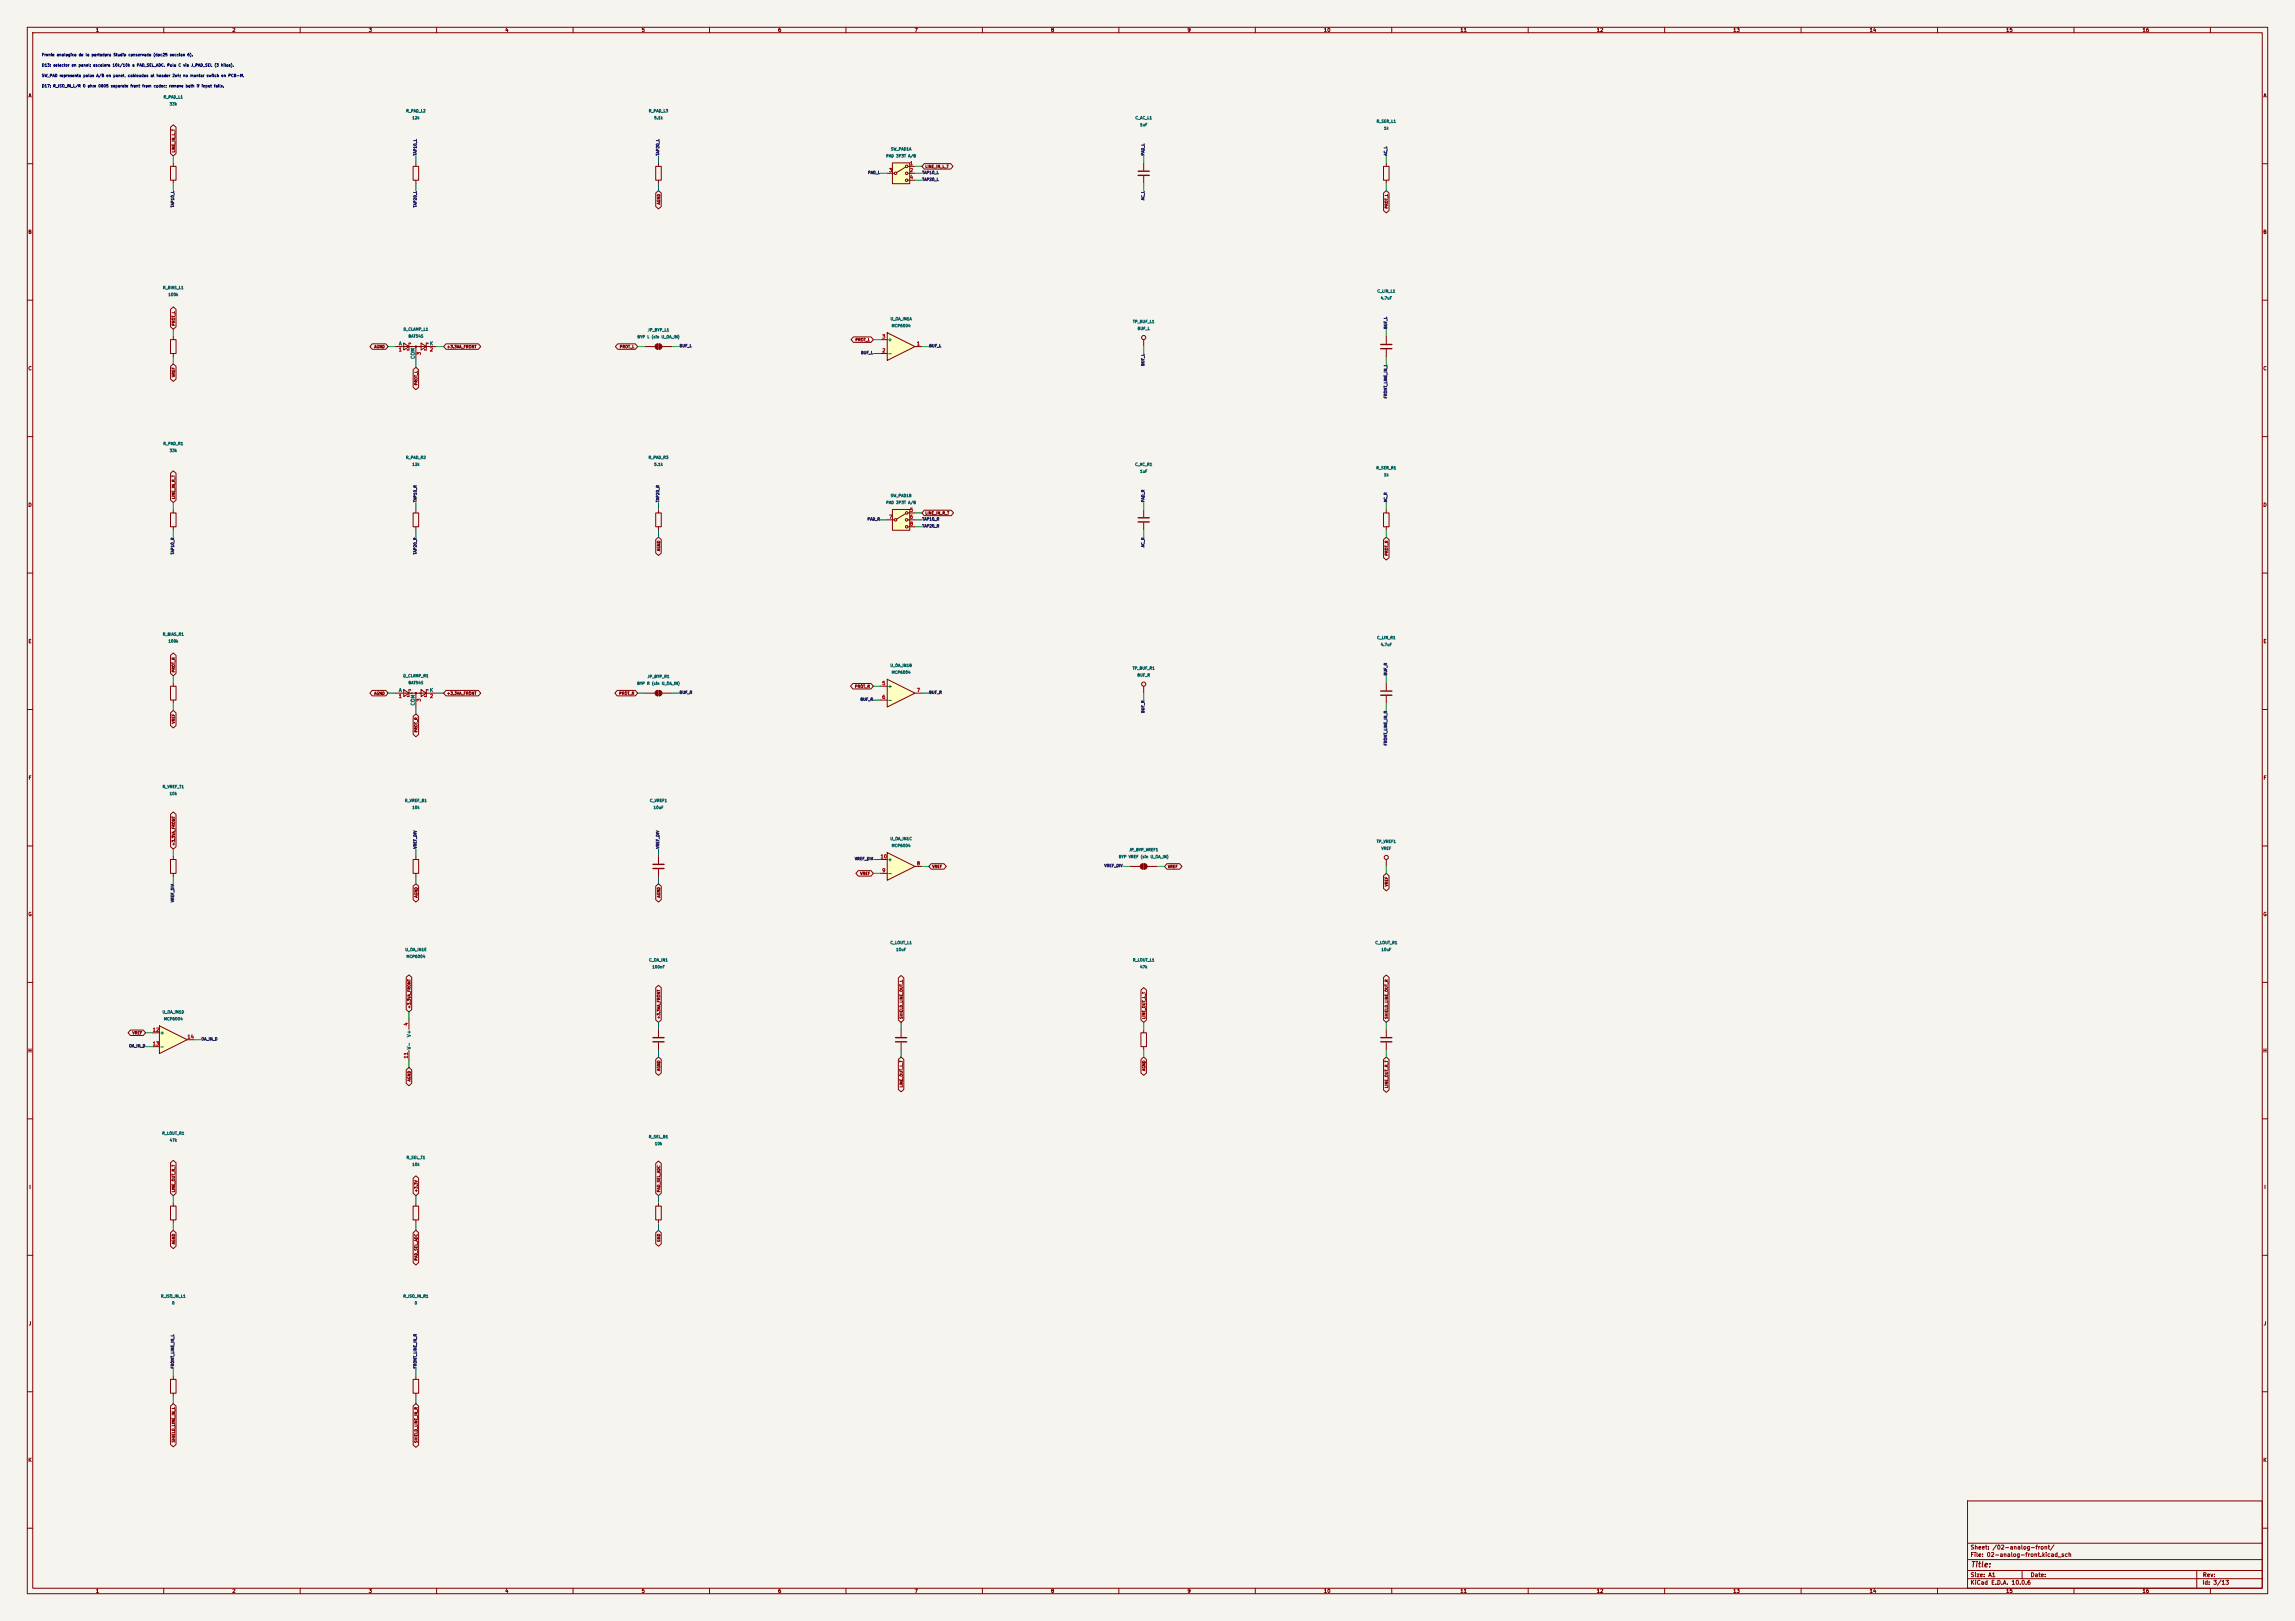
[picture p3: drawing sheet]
<svg xmlns="http://www.w3.org/2000/svg" width="841mm" height="594mm" viewBox="0 0 841 594" stroke-linecap="round" stroke-linejoin="round" font-family="sans-serif">
<defs><g id="words">
<text font-size="2" fill="#840000" x="722" y="574.8">Title:</text>
<g font-size="1.5" fill="#840000">
<text x="721.9" y="568.1">Sheet: /02-analog-front/</text>
<text x="721.9" y="570.8">File: 02-analog-front.kicad_sch</text>
<text x="721.9" y="581">KiCad E.D.A. 10.0.6</text>
<text x="721.9" y="578.2">Size: A1</text>
<text x="743.9" y="578.2">Date:</text>
<text x="806.9" y="581">Id: 3/13</text>
<text x="807" y="578.2">Rev:</text>
</g>
<g font-size="1.3" fill="#840000">
<text x="35" y="12">1</text>
<text x="85" y="12">2</text>
<text x="135" y="12">3</text>
<text x="185" y="12">4</text>
<text x="235" y="12">5</text>
<text x="285" y="12">6</text>
<text x="335" y="12">7</text>
<text x="385" y="12">8</text>
<text x="435" y="12">9</text>
<text x="485" y="12">10</text>
<text x="535" y="12">11</text>
<text x="585" y="12">12</text>
<text x="635" y="12">13</text>
<text x="685" y="12">14</text>
<text x="735" y="12">15</text>
<text x="785" y="12">16</text>
<text x="10.3" y="36">A</text>
<text x="829.3" y="36">A</text>
<text x="10.2" y="86">B</text>
<text x="829.2" y="86">B</text>
<text x="10.2" y="136">C</text>
<text x="829.2" y="136">C</text>
<text x="10.2" y="186">D</text>
<text x="829.2" y="186">D</text>
<text x="10.3" y="236">E</text>
<text x="829.3" y="236">E</text>
<text x="10.3" y="286">F</text>
<text x="829.3" y="286">F</text>
<text x="10.2" y="336">G</text>
<text x="829.2" y="336">G</text>
<text x="10.2" y="386">H</text>
<text x="829.2" y="386">H</text>
<text x="10.6" y="436">I</text>
<text x="829.6" y="436">I</text>
<text x="10.4" y="486">J</text>
<text x="829.4" y="486">J</text>
<text x="10.2" y="536">K</text>
<text x="829.2" y="536">K</text>
<text x="35" y="584">1</text>
<text x="85" y="584">2</text>
<text x="135" y="584">3</text>
<text x="185" y="584">4</text>
<text x="235" y="584">5</text>
<text x="285" y="584">6</text>
<text x="335" y="584">7</text>
<text x="385" y="584">8</text>
<text x="435" y="584">9</text>
<text x="485" y="584">10</text>
<text x="535" y="584">11</text>
<text x="585" y="584">12</text>
<text x="635" y="584">13</text>
<text x="685" y="584">14</text>
<text x="735" y="584">15</text>
<text x="785" y="584">16</text>
</g>
<g font-size="1.3" fill="#a90000">
<text x="325.7" y="63.4">3</text>
<text x="333.3" y="60.8">1</text>
<text x="333.3" y="63.4">2</text>
<text x="333.3" y="65.9">4</text>
<text x="323.1" y="124.3">3</text>
<text x="146" y="129.1">1</text>
<text x="154.5" y="130.3" transform="rotate(-90 154.5 130.3)">3</text>
<text x="157.4" y="129.1">2</text>
<text x="323.1" y="129.4">2</text>
<text x="335.8" y="126.9">1</text>
<text x="325.7" y="190.4">7</text>
<text x="333.3" y="187.8">5</text>
<text x="333.3" y="190.4">6</text>
<text x="333.3" y="192.9">8</text>
<text x="323.1" y="251.3">5</text>
<text x="146" y="256.1">1</text>
<text x="154.5" y="257.3" transform="rotate(-90 154.5 257.3)">3</text>
<text x="157.4" y="256.1">2</text>
<text x="323.1" y="256.4">6</text>
<text x="335.8" y="253.9">7</text>
<text x="322.5" y="314.8">10</text>
<text x="335.8" y="317.4">8</text>
<text x="323.1" y="319.9">9</text>
<text x="149.7" y="376" transform="rotate(-90 149.7 376)">4</text>
<text x="55.8" y="378.3">12</text>
<text x="55.8" y="383.4">13</text>
<text x="68.5" y="380.9">14</text>
<text x="149.7" y="388.1" transform="rotate(-90 149.7 388.1)">11</text>
</g>
<g font-size="1.3" fill="#006464">
<text x="325.2" y="125.4">+</text>
<text x="146" y="126.9">A</text>
<text x="152.3" y="131.7" transform="rotate(-90 152.3 131.7)">COM</text>
<text x="157.4" y="126.9">K</text>
<text x="325.2" y="130.5">-</text>
<text x="146" y="253.9">A</text>
<text x="157.4" y="253.9">K</text>
<text x="325.2" y="252.4">+</text>
<text x="325.2" y="257.5">-</text>
<text x="152.3" y="258.7" transform="rotate(-90 152.3 258.7)">COM</text>
<text x="325.2" y="315.9">+</text>
<text x="325.2" y="321">-</text>
<text x="58.5" y="379.4">+</text>
<text x="150.8" y="380.2" transform="rotate(-90 150.8 380.2)">V+</text>
<text x="58.5" y="384.5">-</text>
<text x="150.8" y="384.7" transform="rotate(-90 150.8 384.7)">V-</text>
</g>
<g font-size="1" fill="#0000c2">
<text x="15.2" y="20.8">Frente analogico de la portadora Studio conservado (doc25 seccion 6).</text>
<text x="15.2" y="24.6">D13: selector en panel; escalera 10k/10k a PAD_SEL_ADC. Polo C via J_PAD_SEL (3 hilos).</text>
<text x="15.2" y="28.4">SW_PAD representa polos A/B en panel, cableados al header 2x4; no montar switch en PCB-M.</text>
<text x="15.2" y="32.3">D17: R_ISO_IN_L/R 0 ohm 0805 separate front from codec; remove both if input fails.</text>
</g>
<g font-size="1" fill="#006464">
<text x="59.8" y="36.3">R_PAD_L1</text>
<text x="62" y="38.9">33k</text>
<text x="148.7" y="41.4">R_PAD_L2</text>
<text x="237.6" y="41.4">R_PAD_L3</text>
<text x="150.9" y="43.9">12k</text>
<text x="239.6" y="43.9">5.1k</text>
<text x="415.9" y="43.9">C_AC_L1</text>
<text x="417.6" y="46.5">1uF</text>
<text x="504.3" y="45.2">R_SER_L1</text>
<text x="507" y="47.7">1k</text>
<text x="324.6" y="57.9">PAD 3P3T A/B</text>
<text x="326.3" y="55.4">SW_PAD1A</text>
<text x="59.6" y="106.2">R_BIAS_L1</text>
<text x="504.6" y="107.4">C_LIN_L1</text>
<text x="61.6" y="108.7">100k</text>
<text x="505.8" y="110">4.7uF</text>
<text x="326.2" y="117.6">U_OA_IN1A</text>
<text x="415" y="118.6">TP_BUF_L1</text>
<text x="147.8" y="121.4">D_CLAMP_L1</text>
<text x="149.6" y="123.9">BAT54S</text>
<text x="233.5" y="124.2">BYP L (sin U_OA_IN)</text>
<text x="237.2" y="121.7">JP_BYP_L1</text>
<text x="326.6" y="120.1">MCP6004</text>
<text x="416.8" y="121.2">BUF_L</text>
<text x="59.7" y="163.3">R_PAD_R1</text>
<text x="62" y="165.9">33k</text>
<text x="148.6" y="168.4">R_PAD_R2</text>
<text x="150.9" y="170.9">12k</text>
<text x="237.5" y="168.4">R_PAD_R3</text>
<text x="239.6" y="170.9">5.1k</text>
<text x="415.8" y="170.9">C_AC_R1</text>
<text x="417.6" y="173.5">1uF</text>
<text x="504.2" y="172.2">R_SER_R1</text>
<text x="507" y="174.7">1k</text>
<text x="324.6" y="184.9">PAD 3P3T A/B</text>
<text x="326.3" y="182.4">SW_PAD1B</text>
<text x="59.5" y="233.2">R_BIAS_R1</text>
<text x="61.6" y="235.7">100k</text>
<text x="504.5" y="234.4">C_LIN_R1</text>
<text x="505.8" y="237">4.7uF</text>
<text x="326.1" y="244.6">U_OA_IN1B</text>
<text x="414.9" y="245.6">TP_BUF_R1</text>
<text x="147.7" y="248.4">D_CLAMP_R1</text>
<text x="149.6" y="250.9">BAT54S</text>
<text x="233.4" y="251.2">BYP R (sin U_OA_IN)</text>
<text x="237.2" y="248.7">JP_BYP_R1</text>
<text x="326.6" y="247.1">MCP6004</text>
<text x="416.7" y="248.2">BUF_R</text>
<text x="59.5" y="289">R_VREF_T1</text>
<text x="62" y="291.6">10k</text>
<text x="148.3" y="294.1">R_VREF_B1</text>
<text x="150.9" y="296.7">10k</text>
<text x="238" y="294.1">C_VREF1</text>
<text x="239.4" y="296.7">10uF</text>
<text x="326.1" y="308.1">U_OA_IN1C</text>
<text x="326.6" y="310.6">MCP6004</text>
<text x="504.4" y="309.1">TP_VREF1</text>
<text x="506.1" y="311.7">VREF</text>
<text x="409.9" y="314.7">BYP VREF (sin U_OA_IN)</text>
<text x="413.6" y="312.2">JP_BYP_VREF1</text>
<text x="326.1" y="346.2">C_LOUT_L1</text>
<text x="503.8" y="346.2">C_LOUT_R1</text>
<text x="148.4" y="348.7">U_OA_IN1E</text>
<text x="148.8" y="351.3">MCP6004</text>
<text x="237.7" y="352.5">C_OA_IN1</text>
<text x="328.3" y="348.7">10uF</text>
<text x="415" y="352.5">R_LOUT_L1</text>
<text x="506.1" y="348.7">10uF</text>
<text x="238.9" y="355.1">100nF</text>
<text x="417.6" y="355.1">47k</text>
<text x="59.4" y="371.6">U_OA_IN1D</text>
<text x="59.9" y="374.1">MCP6004</text>
<text x="59.3" y="416">R_LOUT_R1</text>
<text x="62" y="418.6">47k</text>
<text x="237.6" y="417.3">R_SEL_B1</text>
<text x="239.8" y="419.9">10k</text>
<text x="148.8" y="424.9">R_SEL_T1</text>
<text x="150.9" y="427.5">10k</text>
<text x="58.9" y="475.7">R_ISO_IN_L1</text>
<text x="62.9" y="478.3">0</text>
<text x="147.7" y="475.7">R_ISO_IN_R1</text>
<text x="151.8" y="478.3">0</text>
</g>
<g font-size="1" fill="#840000">
<text x="64.3" y="56" transform="rotate(-90 64.3 56)">LINE_IN_L_T</text>
<text x="338.9" y="61.8">LINE_IN_L_T</text>
<text x="242.1" y="75.1" transform="rotate(-90 242.1 75.1)">AGND</text>
<text x="508.8" y="76.6" transform="rotate(-90 508.8 76.6)">PROT_L</text>
<text x="64.3" y="119.5" transform="rotate(-90 64.3 119.5)">PROT_L</text>
<text x="313.3" y="125.3">PROT_L</text>
<text x="137" y="127.8">AGND</text>
<text x="163.7" y="127.8">+3.3VA_FRONT</text>
<text x="227" y="127.8">PROT_L</text>
<text x="64.3" y="138.3" transform="rotate(-90 64.3 138.3)">VREF</text>
<text x="153.2" y="141.3" transform="rotate(-90 153.2 141.3)">PROT_L</text>
<text x="64.3" y="183" transform="rotate(-90 64.3 183)">LINE_IN_R_T</text>
<text x="338.9" y="188.8">LINE_IN_R_T</text>
<text x="242.1" y="202.1" transform="rotate(-90 242.1 202.1)">AGND</text>
<text x="508.8" y="203.7" transform="rotate(-90 508.8 203.7)">PROT_R</text>
<text x="64.3" y="246.5" transform="rotate(-90 64.3 246.5)">PROT_R</text>
<text x="137" y="254.8">AGND</text>
<text x="163.7" y="254.8">+3.3VA_FRONT</text>
<text x="226.8" y="254.8">PROT_R</text>
<text x="313.1" y="252.3">PROT_R</text>
<text x="64.3" y="265.3" transform="rotate(-90 64.3 265.3)">VREF</text>
<text x="153.2" y="268.5" transform="rotate(-90 153.2 268.5)">PROT_R</text>
<text x="64.3" y="310" transform="rotate(-90 64.3 310)">+3.3VA_FRONT</text>
<text x="315.1" y="320.9">VREF</text>
<text x="341.5" y="318.3">VREF</text>
<text x="427.8" y="318.3">VREF</text>
<text x="153.2" y="329.1" transform="rotate(-90 153.2 329.1)">AGND</text>
<text x="242.1" y="329.1" transform="rotate(-90 242.1 329.1)">AGND</text>
<text x="508.8" y="325" transform="rotate(-90 508.8 325)">VREF</text>
<text x="150.7" y="369.7" transform="rotate(-90 150.7 369.7)">+3.3VA_FRONT</text>
<text x="242.1" y="373.5" transform="rotate(-90 242.1 373.5)">+3.3VA_FRONT</text>
<text x="331" y="373.5" transform="rotate(-90 331 373.5)">SHIELD_LINE_OUT_L</text>
<text x="419.9" y="373.5" transform="rotate(-90 419.9 373.5)">LINE_OUT_L_T</text>
<text x="508.8" y="373.5" transform="rotate(-90 508.8 373.5)">SHIELD_LINE_OUT_R</text>
<text x="48.4" y="379.3">VREF</text>
<text x="242.1" y="392.6" transform="rotate(-90 242.1 392.6)">AGND</text>
<text x="419.9" y="392.6" transform="rotate(-90 419.9 392.6)">AGND</text>
<text x="150.7" y="396.4" transform="rotate(-90 150.7 396.4)">AGND</text>
<text x="331" y="398.6" transform="rotate(-90 331 398.6)">LINE_OUT_L_T</text>
<text x="508.8" y="398.8" transform="rotate(-90 508.8 398.8)">LINE_OUT_R_T</text>
<text x="64.3" y="437" transform="rotate(-90 64.3 437)">LINE_OUT_R_T</text>
<text x="153.2" y="437" transform="rotate(-90 153.2 437)">+3.3V</text>
<text x="242.1" y="437" transform="rotate(-90 242.1 437)">PAD_SEL_ADC</text>
<text x="242.1" y="455.2" transform="rotate(-90 242.1 455.2)">GND</text>
<text x="64.3" y="456.1" transform="rotate(-90 64.3 456.1)">AGND</text>
<text x="153.2" y="462.1" transform="rotate(-90 153.2 462.1)">PAD_SEL_ADC</text>
<text x="64.3" y="528.7" transform="rotate(-90 64.3 528.7)">SHIELD_LINE_IN_L</text>
<text x="153.2" y="528.9" transform="rotate(-90 153.2 528.9)">SHIELD_LINE_IN_R</text>
</g>
<g font-size="1" fill="#0f0f0f">
<text x="152.9" y="57.1" transform="rotate(-90 152.9 57.1)">TAP10_L</text>
<text x="241.8" y="57.1" transform="rotate(-90 241.8 57.1)">TAP20_L</text>
<text x="419.6" y="57.1" transform="rotate(-90 419.6 57.1)">PAD_L</text>
<text x="508.5" y="57.1" transform="rotate(-90 508.5 57.1)">AC_L</text>
<text x="318" y="64">PAD_L</text>
<text x="337.8" y="64">TAP10_L</text>
<text x="337.8" y="66.5">TAP20_L</text>
<text x="64" y="76.1" transform="rotate(-90 64 76.1)">TAP10_L</text>
<text x="152.9" y="76.1" transform="rotate(-90 152.9 76.1)">TAP20_L</text>
<text x="419.6" y="73.5" transform="rotate(-90 419.6 73.5)">AC_L</text>
<text x="508.5" y="120.6" transform="rotate(-90 508.5 120.6)">BUF_L</text>
<text x="248.9" y="127.5">BUF_L</text>
<text x="315.4" y="130">BUF_L</text>
<text x="340.4" y="127.5">BUF_L</text>
<text x="419.6" y="134.2" transform="rotate(-90 419.6 134.2)">BUF_L</text>
<text x="508.5" y="146.1" transform="rotate(-90 508.5 146.1)">FRONT_LINE_IN_L</text>
<text x="152.9" y="184.1" transform="rotate(-90 152.9 184.1)">TAP10_R</text>
<text x="241.8" y="184.1" transform="rotate(-90 241.8 184.1)">TAP20_R</text>
<text x="419.6" y="184.1" transform="rotate(-90 419.6 184.1)">PAD_R</text>
<text x="508.5" y="184.1" transform="rotate(-90 508.5 184.1)">AC_R</text>
<text x="317.8" y="191">PAD_R</text>
<text x="337.8" y="191">TAP10_R</text>
<text x="337.8" y="193.5">TAP20_R</text>
<text x="64" y="203.3" transform="rotate(-90 64 203.3)">TAP10_R</text>
<text x="152.9" y="203.3" transform="rotate(-90 152.9 203.3)">TAP20_R</text>
<text x="419.6" y="200.7" transform="rotate(-90 419.6 200.7)">AC_R</text>
<text x="508.5" y="247.6" transform="rotate(-90 508.5 247.6)">BUF_R</text>
<text x="248.9" y="254.5">BUF_R</text>
<text x="315.2" y="257">BUF_R</text>
<text x="340.4" y="254.5">BUF_R</text>
<text x="419.6" y="261.4" transform="rotate(-90 419.6 261.4)">BUF_R</text>
<text x="508.5" y="273.3" transform="rotate(-90 508.5 273.3)">FRONT_LINE_IN_R</text>
<text x="152.9" y="311.1" transform="rotate(-90 152.9 311.1)">VREF_DIV</text>
<text x="241.8" y="311.1" transform="rotate(-90 241.8 311.1)">VREF_DIV</text>
<text x="313.1" y="315.4">VREF_DIV</text>
<text x="404.6" y="318">VREF_DIV</text>
<text x="64" y="330.8" transform="rotate(-90 64 330.8)">VREF_DIV</text>
<text x="73.7" y="381.5">OA_IN_D</text>
<text x="47.2" y="384">OA_IN_D</text>
<text x="64" y="501.6" transform="rotate(-90 64 501.6)">FRONT_LINE_IN_L</text>
<text x="152.9" y="501.6" transform="rotate(-90 152.9 501.6)">FRONT_LINE_IN_R</text>
</g>
</g></defs>
<path d="M0 0h841v594h-841z" fill="#f5f4ef" stroke="#f5f4ef" stroke-width=".37"/>
<g fill="none" stroke="#840000" stroke-width=".37">
<path d="M10 10h821v574h-821zM12 12h817v570h-817zM60 10v2M110 10v2M160 10v2M210 10v2M260 10v2M310 10v2M360 10v2M410 10v2M460 10v2M510 10v2"/>
<path d="M560 10v2M610 10v2M660 10v2M710 10v2M760 10v2M810 10v2M10 60h2M829 60h2M10 110h2M829 110h2M62.5 124.5h2v5h-2zM63.5 123.2v1.3"/>
<path d="M63.5 129.5v1.3M10 160h2M829 160h2M10 210h2M829 210h2M10 260h2M62.5 251.5h2v5h-2zM63.5 250.2v1.3M63.5 256.5v1.3M829 260h2M10 310h2M62.5 315h2v5h-2z"/>
<path d="M63.5 313.7v1.3M829 310h2M63.5 320v1.3M10 360h2M829 360h2M10 410h2M829 410h2M10 460h2M829 460h2M10 510h2M829 510h2M10 560h2"/>
<path d="M721 550h108v32h-108zM829 560h2M721 578.5h108M721 575.5h108M721 571.5h108M721 565.5h108M741 575.5v3M805 575.5v6.5M60 582v2M110 582v2M160 582v2M210 582v2"/>
<path d="M260 582v2M310 582v2M360 582v2M410 582v2M460 582v2M510 582v2M560 582v2M610 582v2M660 582v2M710 582v2M760 582v2M810 582v2"/>
</g>
<path d="M327 59.7h6.4v7.6h-6.4z" fill="#ffffc2"/>
<g fill="none" stroke="#840000" stroke-width=".37">
<path d="M327 59.7h6.4v7.6h-6.4zM419.1 59.7v2.8M325.1 63.5h2.6M331.9 61.2l-3.4 2M332.7 61h2.6M332.7 63.5h2.6M332.7 66h2.6M419.1 64.5v2.8"/>
<circle cx="328.2" cy="63.5" r=".46"/>
<circle cx="332.2" cy="66" r=".46"/>
<circle cx="332.2" cy="61" r=".46"/>
<circle cx="332.2" cy="63.5" r=".46"/>
</g>
<path d="M417.1 62.7h4M417.1 64.3h4" fill="none" stroke="#840000" stroke-width=".51"/>
<path d="M58.4 375.9l10.2 5.1-10.2 5.1z" fill="#ffffc2"/>
<path d="M55.9 378.5h2.5M58.4 375.9l10.2 5.1-10.2 5.1zM55.9 383.5h2.5M68.6 381h2.5" fill="none" stroke="#840000" stroke-width=".37"/>
<path d="M325.1 248.9l10.2 5.1-10.2 5.1z" fill="#ffffc2"/>
<g fill="none" stroke="#840000" stroke-width=".37">
<path d="M419.1 124.5v2.5M322.6 251.5h2.5M322.6 256.5h2.5M325.1 248.9l10.2 5.1-10.2 5.1zM335.3 254h2.5M508 315v2.5M508 377.2v2.8M508 382v2.8M62.5 442h2v5h-2zM63.5 440.7v1.3M63.5 447v1.3"/>
<circle cx="419.1" cy="123.7" r=".76"/>
<circle cx="508" cy="314.2" r=".76"/>
</g>
<path d="M506 380.2h4M506 381.8h4" fill="none" stroke="#840000" stroke-width=".51"/>
<path d="M325.1 121.9l10.2 5.1-10.2 5.1z" fill="#ffffc2"/>
<path d="M508 59.7v1.3M507 61h2v5h-2zM508 66v1.3M322.6 129.5h2.5M322.6 124.5h2.5M325.1 121.9l10.2 5.1-10.2 5.1zM335.3 127h2.5" fill="none" stroke="#840000" stroke-width=".37"/>
<path d="M327 186.7h6.4v7.6h-6.4z" fill="#ffffc2"/>
<g fill="none" stroke="#840000" stroke-width=".37">
<path d="M152.4 59.7v1.3M241.3 59.7v1.3M151.4 61h2v5h-2zM152.4 66v1.3M240.3 61h2v5h-2zM241.3 66v1.3M144.8 127h15.2M148 125.7l1.9 1.3-1.9 1.3zM150.5 126v-.3h-.6v2.6h-.7v-.3M152.4 127v5.1M154.3 125.7l1.9 1.3-1.9 1.3zM156.8 126v-.3h-.6v2.6h-.6v-.3"/>
<path d="M236.2 127h3.8M241 126v2M241.6 126v2M242.6 127h3.8M508 123.2v2.8M508 128v2.8M62.5 188h2v5h-2zM63.5 186.7v1.3M63.5 193v1.3M151.4 188h2v5h-2zM152.4 186.7v1.3M152.4 193v1.3"/>
<path d="M240.3 188h2v5h-2zM241.3 186.7v1.3M241.3 193v1.3M325.1 190.5h2.6M327 186.7h6.4v7.6h-6.4zM331.9 188.2l-3.4 2M332.7 188h2.6M332.7 190.5h2.6M332.7 193h2.6M419.1 186.7v2.8M419.1 191.5v2.8M507 188h2v5h-2z"/>
<path d="M508 186.7v1.3M508 193v1.3M144.8 254h15.2M148 252.7l1.9 1.3-1.9 1.3zM150.5 253v-.3h-.6v2.6h-.7v-.3M152.4 254v5.1M154.3 252.7l1.9 1.3-1.9 1.3zM156.8 253v-.3h-.6v2.6h-.6v-.3M236.2 254h3.8M241 253v2M241.6 253v2M242.6 254h3.8"/>
<path d="M419.1 251.5v2.5M508 250.2v2.8M508 255v2.8M151.4 315h2v5h-2zM152.4 313.7v1.3M241.3 313.7v2.8M241.3 318.5v2.8M414 317.5h3.8M418.8 316.5v2M419.4 316.5v2M420.4 317.5h3.8M152.4 320v1.3"/>
<path d="M149.9 373.4v3.8M241.3 377.2v2.8M330.2 377.2v2.8M418.1 378.5h2v5h-2zM419.1 377.2v1.3M149.9 384.8v3.8M241.3 382v2.8M330.2 382v2.8M419.1 383.5v1.3M151.4 442h2v5h-2zM152.4 440.7v1.3M152.4 447v1.3"/>
<path d="M62.5 505.5h2v5h-2zM63.5 504.2v1.3M63.5 510.5v1.3M151.4 505.5h2v5h-2zM152.4 504.2v1.3M152.4 510.5v1.3"/>
<circle cx="328.2" cy="190.5" r=".46"/>
<circle cx="332.2" cy="193" r=".46"/>
<circle cx="332.2" cy="190.5" r=".46"/>
<circle cx="332.2" cy="188" r=".46"/>
<circle cx="419.1" cy="250.7" r=".76"/>
</g>
<g fill="#840000" stroke="#840000" stroke-width=".37">
<path d="M240.3 253.3l.7-.3v2l-.9-.7z"/>
<path d="M241.6 253l.7 .3 .3 .7-.3 .7-.7 .3z"/>
<path d="M240.3 126.3l.7-.3v2l-.9-.7z"/>
<path d="M241.6 126l.7 .3 .3 .7-.3 .7-.7 .3z"/>
<path d="M418.1 316.8l.7-.3v2l-.9-.7z"/>
<path d="M419.4 316.5l.7 .3 .3 .7-.3 .7-.7 .3z"/>
<circle cx="152.4" cy="127" r=".25"/>
<circle cx="152.4" cy="254" r=".25"/>
</g>
<path d="M506 126.2h4M506 127.8h4M417.1 189.7h4M417.1 191.3h4M506 253.2h4M506 254.8h4M239.3 316.7h4M239.3 318.3h4M239.3 380.2h4M239.3 381.8h4M328.2 380.2h4M328.2 381.8h4" fill="none" stroke="#840000" stroke-width=".51"/>
<path d="M325.1 312.4l10.2 5.1-10.2 5.1z" fill="#ffffc2"/>
<g fill="none" stroke="#840000" stroke-width=".37">
<path d="M62.5 46.6l1-.9 1 .9v9.7l-1 .8-1-.8zM63.5 59.7v1.3M338.7 60h9.7l.8 1-.8 1h-9.7l-.9-1zM62.5 61h2v5h-2zM63.5 66v1.3M240.3 70.7l1-.9 1 .9v5l-1 .9-1-.9zM507 70.7l1-.9 1 .9v6.5l-1 .8-1-.8zM62.5 113.3l1-.8 1 .8v6.5l-1 .8-1-.8zM62.5 134.2l1-.9 1 .9v4.7l-1 .9-1-.9zM136.4 126h5l.8 1-.8 1h-5l-.9-1zM151.4 135.5l1-.9 1 .9v6.4l-1 .9-1-.9zM163.4 126h11.9l.9 1-.9 1h-11.9l-.8-1z"/>
<path d="M226.4 126h6.4l.9 1-.9 1h-6.4l-.9-1zM312.7 123.5h6.5l.8 1-.8 1h-6.5l-.8-1zM62.5 173.4l1-.9 1 .9v9.9l-1 .8-1-.8zM240.3 197.7l1-.9 1 .9v5l-1 .9-1-.9zM338.7 187h9.9l.8 1-.8 1h-9.9l-.9-1zM507 197.7l1-.9 1 .9v6.6l-1 .9-1-.9zM62.5 240.2l1-.9 1 .9v6.6l-1 .8-1-.8zM136.4 253h5l.8 1-.8 1h-5l-.9-1zM163.4 253h11.9l.9 1-.9 1h-11.9l-.8-1zM226.2 253h6.6l.9 1-.9 1h-6.6l-.9-1zM312.5 250.5h6.7l.8 1-.8 1h-6.7l-.8-1zM62.5 261.2l1-.9 1 .9v4.7l-1 .9-1-.9z"/>
<path d="M151.4 262.5l1-.9 1 .9v6.6l-1 .9-1-.9zM62.5 298.4l1-.9 1 .9v11.9l-1 .8-1-.8zM314.5 319h4.7l.8 1-.8 1h-4.7l-.9-1zM322.6 315h2.5M325.1 312.4l10.2 5.1-10.2 5.1zM335.3 317.5h2.5M341.2 316.5h4.7l.9 1-.9 1h-4.7l-.8-1zM427.6 316.5h4.7l.8 1-.8 1h-4.7l-.9-1zM151.4 324.7l1-.9 1 .9v5l-1 .9-1-.9zM240.3 324.7l1-.9 1 .9v5l-1 .9-1-.9zM322.6 320h2.5M507 320.9l1-.9 1 .9v4.7l-1 .9-1-.9z"/>
<path d="M148.9 358.1l1-.9 1 .9v11.9l-1 .8-1-.8zM329.2 358.3l1-.8 1 .8v15.5l-1 .8-1-.8zM507 358.2l1-.9 1 .9v15.6l-1 .8-1-.8zM47.8 377.5h4.7l.8 1-.8 1h-4.7l-.9-1zM240.3 361.9l1-.9 1 .9v11.9l-1 .8-1-.8zM418.1 362.8l1-.9 1 .9v11l-1 .8-1-.8zM148.9 392l1-.8 1 .8v5l-1 .9-1-.9zM240.3 388.2l1-.9 1 .9v5l-1 .9-1-.9zM329.2 388.2l1-.9 1 .9v11l-1 .9-1-.9zM418.1 388.2l1-.9 1 .9v5l-1 .9-1-.9zM507 388.2l1-.9 1 .9v11.2l-1 .9-1-.9zM62.5 426.1l1-.9 1 .9v11.2l-1 .8-1-.8z"/>
<path d="M151.4 431.7l1-.8 1 .8v5.6l-1 .8-1-.8zM240.3 426.3l1-.9 1 .9v11l-1 .8-1-.8zM62.5 451.7l1-.9 1 .9v5l-1 .9-1-.9zM151.4 451.7l1-.9 1 .9v11l-1 .9-1-.9zM240.3 442h2v5h-2zM240.3 451.7l1-.9 1 .9v4.1l-1 .9-1-.9zM241.3 440.7v1.3M241.3 447v1.3M62.5 515.2l1-.9 1 .9v14.1l-1 .9-1-.9zM151.4 515.2l1-.9 1 .9v14.3l-1 .9-1-.9z"/>
</g>
<g fill="none" stroke="#009600" stroke-width=".37">
<path d="M63.5 57.1v2.6M152.4 57.1v2.6M241.3 57.1v2.6M419.1 57.1v2.6M508 57.1v2.6M63.5 67.3v2.5M152.4 67.3v2.5M241.3 67.3v2.5M322.6 63.5h2.5M335.3 66h2.5M335.3 63.5h2.5M335.3 61h2.5"/>
<path d="M419.1 67.3v2.5M508 67.3v2.5M63.5 120.6v2.6M63.5 130.8v2.5M142.2 127h2.6M152.4 132.1v2.5M160 127h2.6M233.7 127h2.5M246.4 127h2.5M320 124.5h2.6M320 129.5h2.6M337.8 127h2.6"/>
<path d="M419.1 127v2.5M508 120.6v2.6M508 130.8v2.5M63.5 184.1v2.6M63.5 194.3v2.5M152.4 184.1v2.6M152.4 194.3v2.5M241.3 184.1v2.6M241.3 194.3v2.5M322.6 190.5h2.5M335.3 190.5h2.5M335.3 188h2.5"/>
<path d="M335.3 193h2.5M419.1 184.1v2.6M419.1 194.3v2.5M508 184.1v2.6M508 194.3v2.5M63.5 247.6v2.6M63.5 257.8v2.5M142.2 254h2.6M152.4 259.1v2.5M160 254h2.6M233.7 254h2.5M246.4 254h2.5"/>
<path d="M320 251.5h2.6M320 256.5h2.6M337.8 254h2.6M419.1 254v2.5M508 247.6v2.6M508 257.8v2.5M63.5 311.1v2.6M152.4 311.1v2.6M241.3 311.1v2.6M320 315h2.6M337.8 317.5h2.6M411.5 317.5h2.5"/>
<path d="M424.2 317.5h2.5M508 317.5v2.5M63.5 321.3v2.5M152.4 321.3v2.5M241.3 321.3v2.5M320 320h2.6M53.3 378.5h2.6M149.9 370.8v2.6M241.3 374.6v2.6M330.2 374.6v2.6M419.1 374.6v2.6M508 374.6v2.6"/>
<path d="M53.3 383.5h2.6M71.1 381h2.6M149.9 388.6v2.6M241.3 384.8v2.5M330.2 384.8v2.5M419.1 384.8v2.5M508 384.8v2.5M63.5 438.1v2.6M152.4 438.1v2.6M241.3 438.1v2.6M63.5 448.3v2.5M152.4 448.3v2.5"/>
<path d="M241.3 448.3v2.5M63.5 501.6v2.6M63.5 511.8v2.5M152.4 501.6v2.6M152.4 511.8v2.5"/>
</g>
<use href="#words"/>
</svg>
